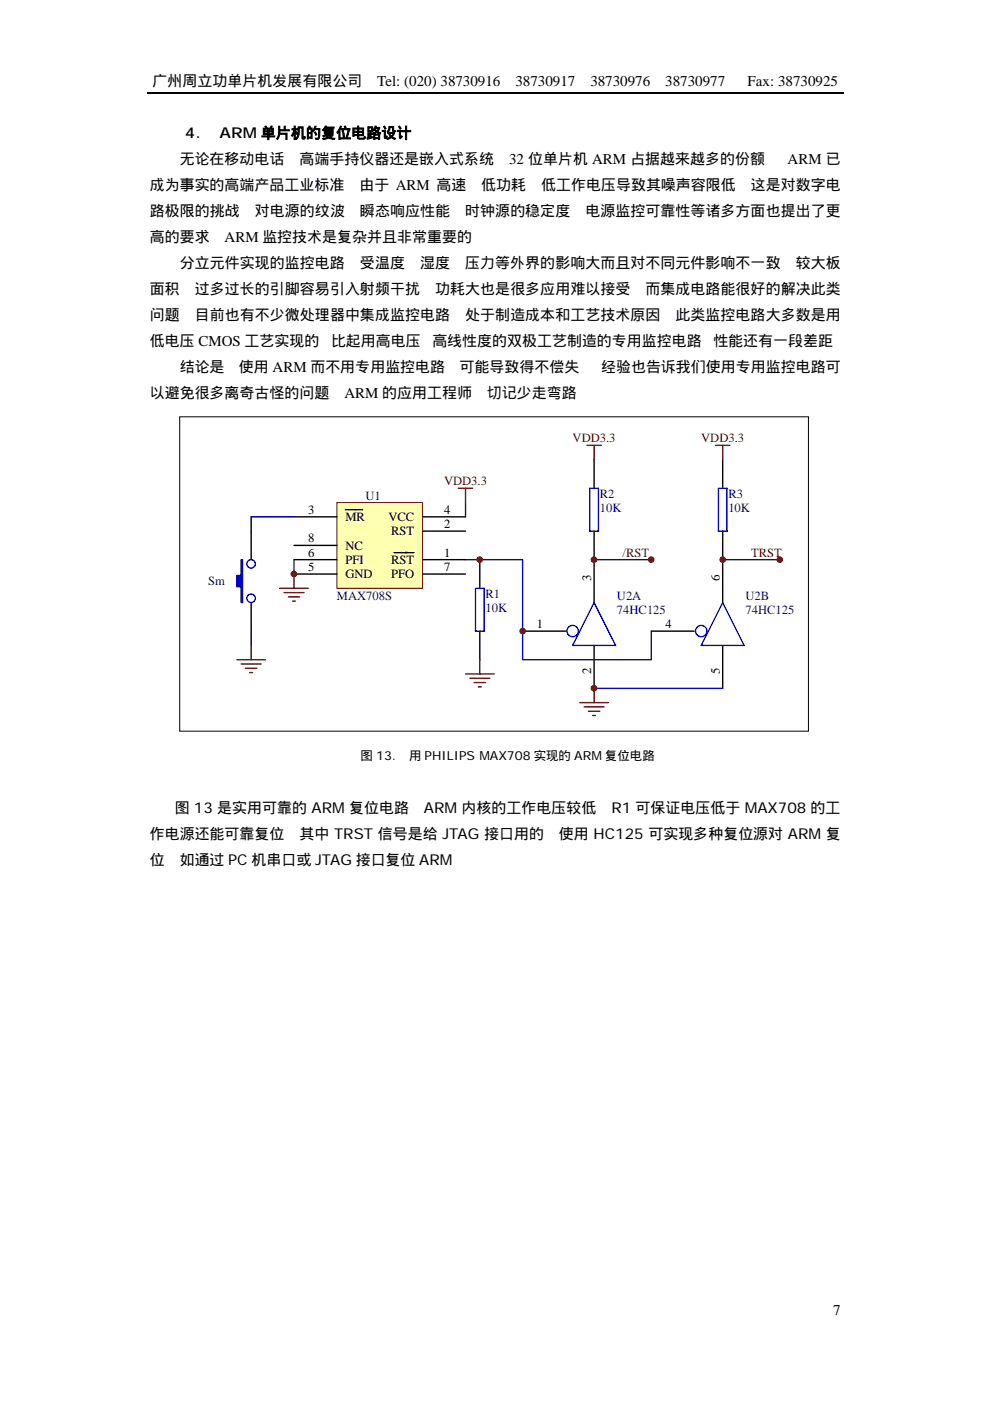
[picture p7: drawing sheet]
<svg xmlns="http://www.w3.org/2000/svg" width="210mm" height="297mm" viewBox="0 0 210 297" stroke-linecap="round" stroke-linejoin="round" font-family="sans-serif">
<defs><g id="words">
<g font-size="3.2">
<text x="32.4" y="18.2">广州周立功单片机发展有限公司</text>
<text x="80" y="18.2">Tel: (020) 38730916</text>
<text x="109.3" y="18.2">38730917</text>
<text x="125.2" y="18.2">38730976</text>
<text x="141" y="18.2">38730977</text>
<text x="158.5" y="18.2">Fax: 38730925</text>
<text x="39.2" y="29.3">4.</text>
<text x="46.6" y="29.3">ARM 单片机的复位电路设计</text>
<text x="38.1" y="34.8">无论在移动电话</text>
<text x="63.5" y="34.8">高端手持仪器还是嵌入式系统</text>
<text x="107.9" y="34.8">32 位单片机 ARM 占据越来越多的份额</text>
<text x="167" y="34.8">ARM 已</text>
<text x="31.7" y="40.3">成为事实的高端产品工业标准</text>
<text x="76.2" y="40.3">由于 ARM 高速</text>
<text x="102" y="40.3">低功耗</text>
<text x="114.7" y="40.3">低工作电压导致其噪声容限低</text>
<text x="159.2" y="40.3">这是对数字电</text>
<text x="31.7" y="45.8">路极限的挑战</text>
<text x="54" y="45.8">对电源的纹波</text>
<text x="76.3" y="45.8">瞬态响应性能</text>
<text x="98.6" y="45.8">时钟源的稳定度</text>
<text x="124.1" y="45.8">电源监控可靠性等诸多方面也提出了更</text>
<text x="31.8" y="51.3">高的要求</text>
<text x="47.6" y="51.3">ARM 监控技术是复杂并且非常重要的</text>
<text x="38.1" y="56.8">分立元件实现的监控电路</text>
<text x="76.3" y="56.8">受温度</text>
<text x="89.1" y="56.8">湿度</text>
<text x="98.6" y="56.8">压力等外界的影响大而且对不同元件影响不一致</text>
<text x="168.7" y="56.8">较大板</text>
<text x="31.7" y="62.3">面积</text>
<text x="41.3" y="62.3">过多过长的引脚容易引入射频干扰</text>
<text x="92.3" y="62.3">功耗大也是很多应用难以接受</text>
<text x="136.9" y="62.3">而集成电路能很好的解决此类</text>
<text x="31.7" y="67.8">问题</text>
<text x="41.3" y="67.8">目前也有不少微处理器中集成监控电路</text>
<text x="98.6" y="67.8">处于制造成本和工艺技术原因</text>
<text x="143.2" y="67.8">此类监控电路大多数是用</text>
<text x="31.8" y="73.3">低电压 CMOS 工艺实现的</text>
<text x="70.2" y="73.3">比起用高电压</text>
<text x="91.7" y="73.3">高线性度的双极工艺制造的专用监控电路</text>
<text x="151.3" y="73.3">性能还有一段差距</text>
<text x="38.1" y="78.8">结论是</text>
<text x="50.7" y="78.8">使用 ARM 而不用专用监控电路</text>
<text x="97.4" y="78.8">可能导致得不偿失</text>
<text x="127.4" y="78.8">经验也告诉我们使用专用监控电路可</text>
<text x="31.7" y="84.3">以避免很多离奇古怪的问题</text>
<text x="73" y="84.3">ARM 的应用工程师</text>
<text x="103.3" y="84.3">切记少走弯路</text>
<text x="37" y="172.4">图 13 是实用可靠的 ARM 复位电路</text>
<text x="89.9" y="172.4">ARM 内核的工作电压较低</text>
<text x="129.6" y="172.4">R1 可保证电压低于 MAX708 的工</text>
<text x="31.7" y="177.9">作电源还能可靠复位</text>
<text x="63.5" y="177.9">其中 TRST 信号是给 JTAG 接口用的</text>
<text x="118.5" y="177.9">使用 HC125 可实现多种复位源对 ARM 复</text>
<text x="31.7" y="183.4">位</text>
<text x="38.1" y="183.4">如通过 PC 机串口或 JTAG 接口复位 ARM</text>
<text x="176.7" y="278.7">7</text>
</g>
<g font-size="2.7" fill="#800000">
<text x="121.4" y="93.8">VDD3.3</text>
<text x="148.7" y="93.8">VDD3.3</text>
<text x="94.1" y="102.9">VDD3.3</text>
<text x="132" y="118">/RST</text>
<text x="159.3" y="118">TRST</text>
</g>
<g font-size="2.7" fill="#000080">
<text x="77.5" y="105.9">U1</text>
<text x="127.2" y="105.6">R2</text>
<text x="154.4" y="105.6">R3</text>
<text x="127.2" y="108.6">10K</text>
<text x="154.4" y="108.6">10K</text>
<text x="44.2" y="124.1">Sm</text>
<text x="71.4" y="127.1">MAX708S</text>
<text x="102.9" y="126.8">R1</text>
<text x="102.9" y="129.8">10K</text>
<text x="130.8" y="127.1">U2A</text>
<text x="130.8" y="130.2">74HC125</text>
<text x="158.1" y="127.1">U2B</text>
<text x="158.1" y="130.2">74HC125</text>
</g>
<g font-size="2.7">
<text x="65.4" y="108.9">3</text>
<text x="73.2" y="110.4">MR</text>
<text x="82.3" y="110.4">VCC</text>
<text x="82.9" y="113.5">RST</text>
<text x="94.1" y="108.9">4</text>
<text x="94.1" y="112">2</text>
<text x="65.4" y="118">6</text>
<text x="65.4" y="115">8</text>
<text x="73.2" y="119.5">PFI</text>
<text x="73.2" y="116.5">NC</text>
<text x="82.9" y="119.5">RST</text>
<text x="94.1" y="118">1</text>
<text x="65.4" y="121.1">5</text>
<text x="73.2" y="122.6">GND</text>
<text x="82.9" y="122.6">PFO</text>
<text x="94.1" y="121.1">7</text>
<text x="125.4" y="123.2" transform="rotate(-90 125.4 123.2)">3</text>
<text x="152.6" y="123.2" transform="rotate(-90 152.6 123.2)">6</text>
<text x="113.8" y="133.2">1</text>
<text x="141.1" y="133.2">4</text>
<text x="125.4" y="142.9" transform="rotate(-90 125.4 142.9)">2</text>
<text x="152.6" y="142.9" transform="rotate(-90 152.6 142.9)">5</text>
</g>
<g font-size="2.6">
<text x="76.5" y="161.2">图 13.</text>
<text x="86.7" y="161.2">用 PHILIPS MAX708 实现的 ARM 复位电路</text>
</g>
</g></defs>
<path d="M31.2 19.6h147.6" fill="none" stroke="#000" stroke-width=".25"/>
<path d="M38.1 88.4h133.3v66.6h-133.3z" fill="#fff"/>
<path d="M38.1 88.4h133.3v66.6h-133.3z" fill="none" stroke="#000" stroke-width=".21"/>
<path d="M126 97.5v6M153.2 97.5v6M53.3 112.6v6.1M101.7 118.7v6M126 112.6v15.2M153.2 112.6v15.2M53.3 127.8v6M101.7 133.8v6.1M110.8 133.8h9.1M126 136.8v9.1M138.1 133.8h9.1M153.2 136.8v9.1" fill="none" stroke="#000" stroke-width=".3"/>
<g fill="none" stroke="#00f" stroke-width=".3">
<path d="M125.1 103.5h1.8v9.1h-1.8zM152.3 103.5h1.8v9.1h-1.8zM100.8 124.7h1.8v9.1h-1.8zM126 127.8l4.5 9h-9.1zM153.2 127.8l4.6 9h-9.1z"/>
<circle cx="53.2" cy="119.6" r=".9"/>
<circle cx="53.2" cy="126.8" r=".9"/>
<circle cx="121.4" cy="133.8" r="1.2"/>
<circle cx="148.7" cy="133.8" r="1.2"/>
</g>
<g fill="none" stroke="#800000" stroke-width=".3">
<path d="M124.4 94.4h3.1M126 94.4v3.1M151.7 94.4h3M153.2 94.4v3.1M97.2 103.5h3M98.7 103.5v3.1M50.2 139.9h6.1M53.3 136.8v3.1M59.3 124.7h6.1M60.2 125.6h4.3M61.1 126.6h2.4M62 127.4h.6"/>
<path d="M62.3 121.7v3M101.7 139.9v3M51.1 140.8h4.3M52 141.7h2.5M52.9 142.6h.7M98.7 142.9h6.1M99.6 143.8h4.2M100.5 144.7h2.4M101.4 145.6h.6M122.9 149h6.1M123.8 149.9h4.3M124.8 150.8h2.4"/>
<path d="M125.7 151.7h.6M126 145.9v3.1"/>
</g>
<path d="M62.3 109.6h-9v3M98.7 118.7h12.1v21.2h27.3v-6.1M98.7 106.6v3M126 118.7h12.1M153.2 118.7h12.2M53.3 133.8v3M126 145.9h27.2" fill="none" stroke="#000080" stroke-width=".3"/>
<path d="M51.1 118.7h.3v9.1h-.3v-3.4h-.9v-2.4h.9z" fill-rule="evenodd" fill="#00f" stroke="#00f" stroke-width=".3"/>
<path d="M71.4 106.6h18.2v18.1h-18.2z" fill="#ffffb0" stroke="#800000" stroke-width=".21"/>
<path d="M62.3 118.7h9.1M62.3 109.6h9.1M62.3 115.6h9.1M73.2 108.1h3.7M83.5 117.2h4.3M89.6 118.7h9.1M89.6 112.6h9.1M89.6 109.6h9.1M62.3 121.7h9.1M89.6 121.7h9.1" fill="none" stroke="#000" stroke-width=".3"/>
<path d="M62.3 118.7v3" fill="none" stroke="#000080" stroke-width=".3"/>
<g fill="#800000" stroke="#800000" stroke-width=".21">
<circle cx="138.1" cy="118.7" r=".59"/>
<circle cx="165.3" cy="118.7" r=".59"/>
<circle cx="110.8" cy="133.8" r=".6"/>
<circle cx="125.9" cy="145.9" r=".6"/>
<circle cx="125.9" cy="118.7" r=".6"/>
<circle cx="153.2" cy="118.7" r=".59"/>
<circle cx="62.3" cy="121.7" r=".6"/>
<circle cx="101.7" cy="118.7" r=".59"/>
</g>
<use href="#words"/>
</svg>
